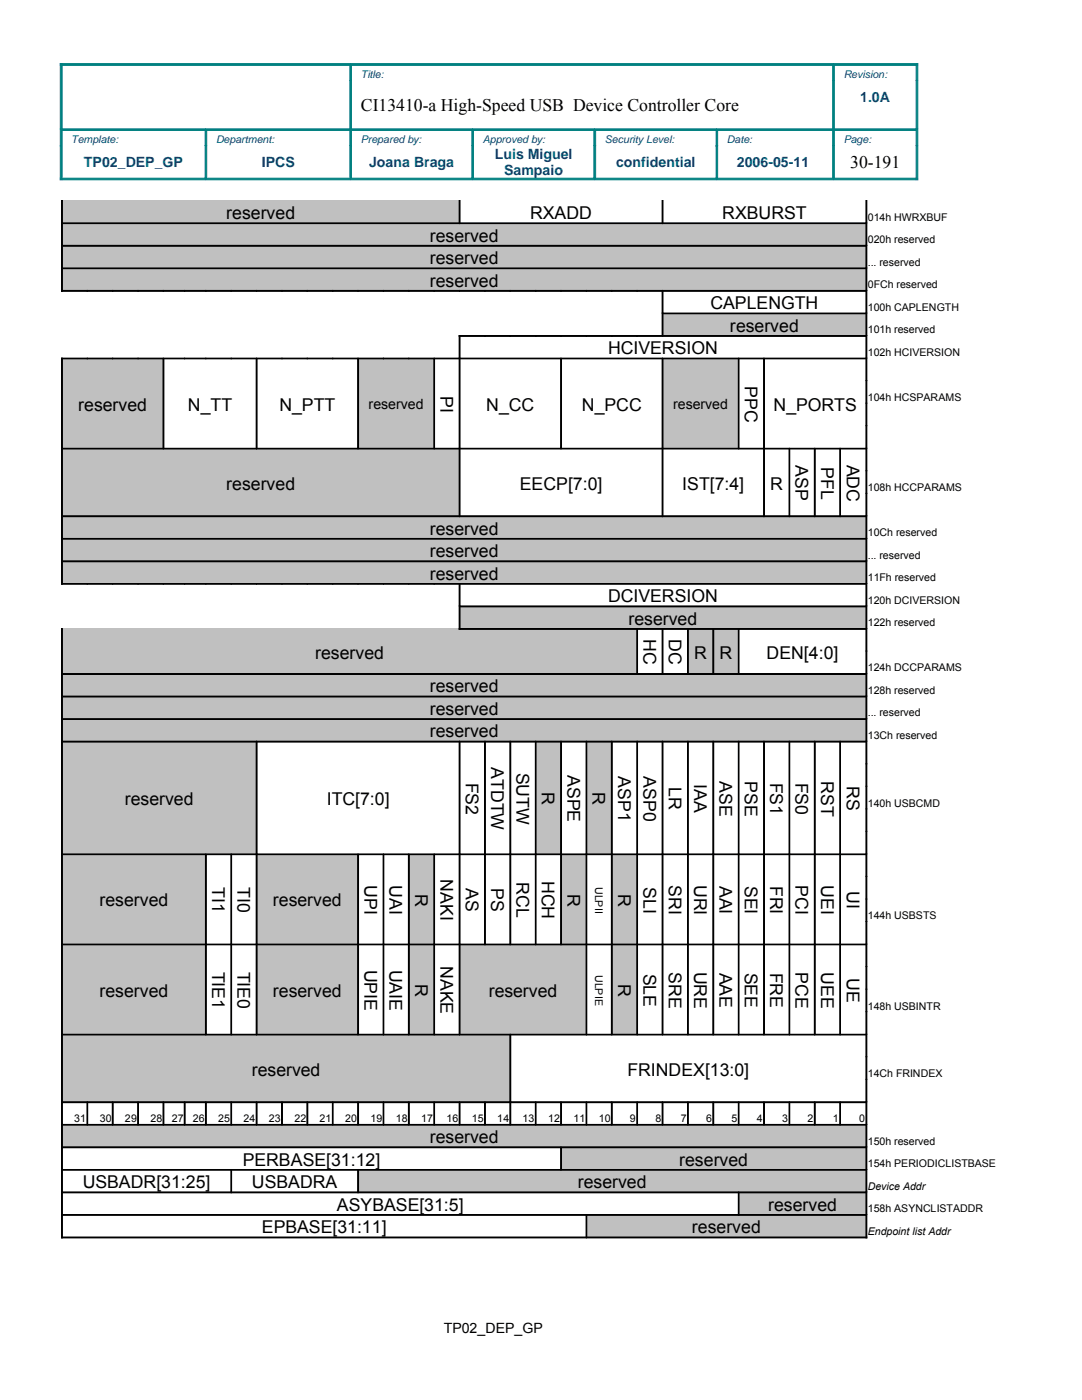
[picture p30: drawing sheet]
<svg xmlns="http://www.w3.org/2000/svg" width="216mm" height="279mm" viewBox="0 0 216 279" stroke-linecap="round" stroke-linejoin="round" font-family="sans-serif">
<defs><g id="words">
<g font-size="3.5">
<text x="72" y="22.2">CI13410-a High-Speed USB Device Controller Core</text>
<text x="169.7" y="33.5">30-191</text>
<text x="45.2" y="43.7">reserved</text>
<text x="105.8" y="43.7">RXADD</text>
<text x="144.1" y="43.7">RXBURST</text>
<text x="85.8" y="48.2">reserved</text>
<text x="85.8" y="52.7">reserved</text>
<text x="85.8" y="57.2">reserved</text>
<text x="141.7" y="61.7">CAPLENGTH</text>
<text x="121.3" y="70.7">HCIVERSION</text>
<text x="145.7" y="66.2">reserved</text>
<text x="148.6" y="77" transform="rotate(90 148.6 77)">PPC</text>
<text x="15.6" y="82">reserved</text>
<text x="37.5" y="82">N_TT</text>
<text x="55.7" y="82">N_PTT</text>
<text x="87.9" y="79" transform="rotate(90 87.9 79)">PI</text>
<text x="97" y="82">N_CC</text>
<text x="116.1" y="82">N_PCC</text>
<text x="154.3" y="82">N_PORTS</text>
<text x="158.7" y="92.9" transform="rotate(90 158.7 92.9)">ASP</text>
<text x="163.8" y="93.2" transform="rotate(90 163.8 93.2)">PFL</text>
<text x="169" y="92.7" transform="rotate(90 169 92.7)">ADC</text>
<text x="45.2" y="97.7">reserved</text>
<text x="103.7" y="97.7">EECP[7:0]</text>
<text x="136.1" y="97.7">IST[7:4]</text>
<text x="153.7" y="97.7">R</text>
<text x="85.8" y="106.7">reserved</text>
<text x="85.8" y="111.2">reserved</text>
<text x="85.8" y="115.7">reserved</text>
<text x="121.3" y="120.2">DCIVERSION</text>
<text x="125.4" y="124.7">reserved</text>
<text x="62.9" y="131.4">reserved</text>
<text x="128.4" y="127.6" transform="rotate(90 128.4 127.6)">HC</text>
<text x="133.5" y="127.6" transform="rotate(90 133.5 127.6)">DC</text>
<text x="138.5" y="131.4">R</text>
<text x="143.6" y="131.4">R</text>
<text x="153" y="131.4">DEN[4:0]</text>
<text x="85.8" y="138.2">reserved</text>
<text x="85.8" y="142.7">reserved</text>
<text x="85.8" y="147.2">reserved</text>
<text x="98" y="153.1" transform="rotate(90 98 153.1)">ATDTW</text>
<text x="103.1" y="154.2" transform="rotate(90 103.1 154.2)">SUTW</text>
<text x="113.2" y="154.7" transform="rotate(90 113.2 154.7)">ASPE</text>
<text x="123.3" y="154.9" transform="rotate(90 123.3 154.9)">ASP1</text>
<text x="128.4" y="154.9" transform="rotate(90 128.4 154.9)">ASP0</text>
<text x="143.6" y="155.9" transform="rotate(90 143.6 155.9)">ASE</text>
<text x="148.6" y="155.9" transform="rotate(90 148.6 155.9)">PSE</text>
<text x="163.8" y="155.9" transform="rotate(90 163.8 155.9)">RST</text>
<text x="24.9" y="160.7">reserved</text>
<text x="65.2" y="160.7">ITC[7:0]</text>
<text x="93" y="156.2" transform="rotate(90 93 156.2)">FS2</text>
<text x="108.1" y="158.1" transform="rotate(90 108.1 158.1)">R</text>
<text x="118.3" y="158.1" transform="rotate(90 118.3 158.1)">R</text>
<text x="133.5" y="157.1" transform="rotate(90 133.5 157.1)">LR</text>
<text x="138.5" y="156.6" transform="rotate(90 138.5 156.6)">IAA</text>
<text x="153.7" y="156.2" transform="rotate(90 153.7 156.2)">FS1</text>
<text x="158.7" y="156.2" transform="rotate(90 158.7 156.2)">FS0</text>
<text x="169" y="157" transform="rotate(90 169 157)">RS</text>
<text x="42.3" y="177.1" transform="rotate(90 42.3 177.1)">TI1</text>
<text x="47.4" y="177.1" transform="rotate(90 47.4 177.1)">TI0</text>
<text x="72.7" y="176.7" transform="rotate(90 72.7 176.7)">UPI</text>
<text x="77.8" y="176.7" transform="rotate(90 77.8 176.7)">UAI</text>
<text x="82.8" y="178.4" transform="rotate(90 82.8 178.4)">R</text>
<text x="87.9" y="175.5" transform="rotate(90 87.9 175.5)">NAKI</text>
<text x="93" y="177.3" transform="rotate(90 93 177.3)">AS</text>
<text x="98" y="177.3" transform="rotate(90 98 177.3)">PS</text>
<text x="103.1" y="176.1" transform="rotate(90 103.1 176.1)">RCL</text>
<text x="108.1" y="175.8" transform="rotate(90 108.1 175.8)">HCH</text>
<text x="113.2" y="178.4" transform="rotate(90 113.2 178.4)">R</text>
<text x="123.3" y="178.4" transform="rotate(90 123.3 178.4)">R</text>
<text x="128.4" y="177" transform="rotate(90 128.4 177)">SLI</text>
<text x="133.5" y="176.7" transform="rotate(90 133.5 176.7)">SRI</text>
<text x="138.5" y="176.6" transform="rotate(90 138.5 176.6)">URI</text>
<text x="143.6" y="176.8" transform="rotate(90 143.6 176.8)">AAI</text>
<text x="148.6" y="176.8" transform="rotate(90 148.6 176.8)">SEI</text>
<text x="153.7" y="176.8" transform="rotate(90 153.7 176.8)">FRI</text>
<text x="158.7" y="176.7" transform="rotate(90 158.7 176.7)">PCI</text>
<text x="163.8" y="176.7" transform="rotate(90 163.8 176.7)">UEI</text>
<text x="169" y="177.9" transform="rotate(90 169 177.9)">UI</text>
<text x="19.9" y="180.9">reserved</text>
<text x="54.5" y="180.9">reserved</text>
<text x="42.3" y="193.9" transform="rotate(90 42.3 193.9)">TIE1</text>
<text x="47.4" y="193.9" transform="rotate(90 47.4 193.9)">TIE0</text>
<text x="72.7" y="193.5" transform="rotate(90 72.7 193.5)">UPIE</text>
<text x="77.8" y="193.5" transform="rotate(90 77.8 193.5)">UAIE</text>
<text x="82.8" y="196.4" transform="rotate(90 82.8 196.4)">R</text>
<text x="87.9" y="192.8" transform="rotate(90 87.9 192.8)">NAKE</text>
<text x="123.3" y="196.4" transform="rotate(90 123.3 196.4)">R</text>
<text x="128.4" y="194.3" transform="rotate(90 128.4 194.3)">SLE</text>
<text x="133.5" y="194" transform="rotate(90 133.5 194)">SRE</text>
<text x="138.5" y="193.9" transform="rotate(90 138.5 193.9)">URE</text>
<text x="143.6" y="194.1" transform="rotate(90 143.6 194.1)">AAE</text>
<text x="148.6" y="194.1" transform="rotate(90 148.6 194.1)">SEE</text>
<text x="153.7" y="194.1" transform="rotate(90 153.7 194.1)">FRE</text>
<text x="158.7" y="194" transform="rotate(90 158.7 194)">PCE</text>
<text x="163.8" y="194" transform="rotate(90 163.8 194)">UEE</text>
<text x="169" y="195.2" transform="rotate(90 169 195.2)">UE</text>
<text x="19.9" y="198.9">reserved</text>
<text x="54.5" y="198.9">reserved</text>
<text x="97.5" y="198.9">reserved</text>
<text x="50.2" y="214.7">reserved</text>
<text x="125.2" y="214.7">FRINDEX[13:0]</text>
<text x="48.4" y="232.7">PERBASE[31:12]</text>
<text x="85.8" y="228.1">reserved</text>
<text x="135.5" y="232.7">reserved</text>
<text x="16.5" y="237.1">USBADR[31:25]</text>
<text x="50.3" y="237.1">USBADRA</text>
<text x="115.3" y="237.1">reserved</text>
<text x="67.2" y="241.7">ASYBASE[31:5]</text>
<text x="153.3" y="241.7">reserved</text>
<text x="52.2" y="246.1">EPBASE[31:11]</text>
<text x="138.1" y="246.1">reserved</text>
</g>
<g font-size="2.8" fill="#004186">
<text x="171.7" y="20.3">1.0A</text>
<text x="16.8" y="33.3">TP02_DEP_GP</text>
<text x="52.2" y="33.3">IPCS</text>
<text x="73.7" y="33.3">Joana Braga</text>
<text x="98.7" y="31.7">Luis Miguel</text>
<text x="100.6" y="35">Sampaio</text>
<text x="122.9" y="33.3">confidential</text>
<text x="147" y="33.3">2006-05-11</text>
</g>
<g font-size="2.8">
<text x="73.6" y="81.7">reserved</text>
<text x="134.3" y="81.7">reserved</text>
<text x="88.5" y="266.1">TP02_DEP_GP</text>
</g>
<g font-size="2.1" fill="#004186">
<text x="72" y="15.6">Title:</text>
<text x="168.3" y="15.6">Revision:</text>
<text x="14.2" y="28.6">Template:</text>
<text x="43.1" y="28.6">Department:</text>
<text x="72" y="28.6">Prepared by:</text>
<text x="96.3" y="28.6">Approved by:</text>
<text x="120.7" y="28.6">Security Level:</text>
<text x="145.1" y="28.6">Date:</text>
<text x="168.3" y="28.6">Page:</text>
</g>
<g font-size="2.1">
<text x="173.1" y="44">014h HWRXBUF</text>
<text x="173.1" y="48.5">020h reserved</text>
<text x="173.1" y="53">... reserved</text>
<text x="173.1" y="57.5">0FCh reserved</text>
<text x="173.1" y="62">100h CAPLENGTH</text>
<text x="173.1" y="66.5">101h reserved</text>
<text x="173.1" y="71">102h HCIVERSION</text>
<text x="173.1" y="80">104h HCSPARAMS</text>
<text x="173.1" y="98">108h HCCPARAMS</text>
<text x="173.1" y="107">10Ch reserved</text>
<text x="173.1" y="111.5">... reserved</text>
<text x="173.1" y="116">11Fh reserved</text>
<text x="173.1" y="120.5">120h DCIVERSION</text>
<text x="173.1" y="125">122h reserved</text>
<text x="173.1" y="134">124h DCCPARAMS</text>
<text x="173.1" y="138.5">128h reserved</text>
<text x="173.1" y="143">... reserved</text>
<text x="173.1" y="147.5">13Ch reserved</text>
<text x="173.1" y="161">140h USBCMD</text>
<text x="118.8" y="177" transform="rotate(90 118.8 177)">ULPII</text>
<text x="173.1" y="183.5">144h USBSTS</text>
<text x="118.8" y="194.6" transform="rotate(90 118.8 194.6)">ULPIE</text>
<text x="173.1" y="201.5">148h USBINTR</text>
<text x="173.1" y="214.9">14Ch FRINDEX</text>
<text x="14.8" y="223.9">31</text>
<text x="19.9" y="223.9">30</text>
<text x="24.9" y="223.9">29</text>
<text x="30" y="223.9">28</text>
<text x="34.3" y="223.9">27</text>
<text x="38.5" y="223.9">26</text>
<text x="43.5" y="223.9">25</text>
<text x="48.6" y="223.9">24</text>
<text x="53.7" y="223.9">23</text>
<text x="58.7" y="223.9">22</text>
<text x="63.8" y="223.9">21</text>
<text x="68.9" y="223.9">20</text>
<text x="73.9" y="223.9">19</text>
<text x="79" y="223.9">18</text>
<text x="84" y="223.9">17</text>
<text x="89.1" y="223.9">16</text>
<text x="94.2" y="223.9">15</text>
<text x="99.2" y="223.9">14</text>
<text x="104.3" y="223.9">13</text>
<text x="109.4" y="223.9">12</text>
<text x="114.4" y="223.9">11</text>
<text x="119.5" y="223.9">10</text>
<text x="125.7" y="223.9">9</text>
<text x="130.8" y="223.9">8</text>
<text x="135.8" y="223.9">7</text>
<text x="140.9" y="223.9">6</text>
<text x="145.9" y="223.9">5</text>
<text x="151" y="223.9">4</text>
<text x="156.1" y="223.9">3</text>
<text x="161.1" y="223.9">2</text>
<text x="166.2" y="223.9">1</text>
<text x="171.4" y="223.9">0</text>
<text x="173.1" y="228.5">150h reserved</text>
<text x="173.1" y="232.9">154h PERIODICLISTBASE</text>
<text x="173.1" y="237.5">Device Addr</text>
<text x="173.1" y="241.9">158h ASYNCLISTADDR</text>
<text x="173.1" y="246.5">Endpoint list Addr</text>
</g>
</g></defs>
<g fill="#c0c0c0">
<path d="M12.3 40h79.4v4.5h-79.4z" fill-rule="evenodd"/>
<path d="M12.3 44.4h160.6v4.6h-160.6z" fill-rule="evenodd"/>
<path d="M12.3 49h160.6v4.5h-160.6z" fill-rule="evenodd"/>
<path d="M12.3 53.4h160.6v4.6h-160.6z" fill-rule="evenodd"/>
<path d="M132.2 62.4h40.7v4.6h-40.7z" fill-rule="evenodd"/>
<path d="M12.3 71.5h20.3v18h-20.3z" fill-rule="evenodd"/>
<path d="M71.4 71.5h15.2v18h-15.2z" fill-rule="evenodd"/>
<path d="M132.2 71.5h15.2v18h-15.2z" fill-rule="evenodd"/>
<path d="M12.3 89.4h79.4v13.5h-79.4z" fill-rule="evenodd"/>
<path d="M12.3 102.9h160.6v4.6h-160.6z" fill-rule="evenodd"/>
<path d="M12.3 107.4h160.6v4.5h-160.6z" fill-rule="evenodd"/>
<path d="M12.3 111.9h160.6v4.6h-160.6z" fill-rule="evenodd"/>
<path d="M91.7 120.9h81.2v4.5h-81.2z" fill-rule="evenodd"/>
<path d="M12.3 125.4h114.8v9h-114.8z" fill-rule="evenodd"/>
<path d="M137.3 125.4h5v9h-5z" fill-rule="evenodd"/>
<path d="M142.3 125.4h5.1v9h-5.1z" fill-rule="evenodd"/>
<path d="M12.3 134.4h160.6v4.5h-160.6z" fill-rule="evenodd"/>
<path d="M12.3 138.9h160.6v4.5h-160.6z" fill-rule="evenodd"/>
<path d="M12.3 143.4h160.6v4.5h-160.6z" fill-rule="evenodd"/>
<path d="M12.3 147.9h38.9v22.5h-38.9z" fill-rule="evenodd"/>
<path d="M106.9 147.9h5.1v22.5h-5.1z" fill-rule="evenodd"/>
<path d="M117 147.9h5.1v22.5h-5.1z" fill-rule="evenodd"/>
<path d="M12.3 170.4h28.8v18h-28.8z" fill-rule="evenodd"/>
<path d="M51.2 170.4h20.2v18h-20.2z" fill-rule="evenodd"/>
<path d="M81.6 170.4h5v18h-5z" fill-rule="evenodd"/>
<path d="M111.9 170.4h5.1v18h-5.1z" fill-rule="evenodd"/>
<path d="M122.1 170.4h5v18h-5z" fill-rule="evenodd"/>
<path d="M12.3 188.4h28.8v18h-28.8z" fill-rule="evenodd"/>
</g>
<g fill="#fff">
<path d="M41.1 188.4h5v18h-5z" fill-rule="evenodd"/>
<path d="M46.1 188.4h5.1v18h-5.1z" fill-rule="evenodd"/>
</g>
<g fill="#c0c0c0">
<path d="M51.2 188.4h20.2v18h-20.2z" fill-rule="evenodd"/>
<path d="M81.6 188.4h5v18h-5z" fill-rule="evenodd"/>
<path d="M91.7 188.4h25.3v18h-25.3z" fill-rule="evenodd"/>
<path d="M122.1 188.4h5v18h-5z" fill-rule="evenodd"/>
<path d="M12.3 206.4h89.5v13.5h-89.5z" fill-rule="evenodd"/>
<path d="M12.3 224.4h160.6v4.5h-160.6z" fill-rule="evenodd"/>
<path d="M111.9 228.9h61v4.5h-61z" fill-rule="evenodd"/>
<path d="M71.4 233.4h101.5v4.5h-101.5z" fill-rule="evenodd"/>
<path d="M147.4 237.9h25.5v4.5h-25.5z" fill-rule="evenodd"/>
<path d="M117 242.4h55.9v4.5h-55.9z" fill-rule="evenodd"/>
</g>
<g fill="#008080" stroke="#008080" stroke-width=".2">
<path d="M166.3 12.7h16.8v.4h-16.8z" fill-rule="evenodd"/>
<path d="M12 12.7h58v.4h-58z" fill-rule="evenodd"/>
<path d="M70 12.7h96.3v.4h-96.3z" fill-rule="evenodd"/>
<path d="M166.3 25.7h16.5v.3h-16.5z" fill-rule="evenodd"/>
<path d="M41.1 25.7h28.9v.3h-28.9z" fill-rule="evenodd"/>
<path d="M143 25.7h23.3v.3h-23.3z" fill-rule="evenodd"/>
<path d="M12.4 25.7h28.7v.3h-28.7z" fill-rule="evenodd"/>
<path d="M70 25.7h24.3v.3h-24.3z" fill-rule="evenodd"/>
<path d="M94.3 25.7h24.4v.3h-24.4z" fill-rule="evenodd"/>
<path d="M118.7 25.7h24.3v.3h-24.3z" fill-rule="evenodd"/>
<path d="M166.3 35.6h16.8v.3h-16.8z" fill-rule="evenodd"/>
<path d="M12 35.6h29.1v.3h-29.1z" fill-rule="evenodd"/>
<path d="M41.1 35.6h28.9v.3h-28.9z" fill-rule="evenodd"/>
<path d="M70 35.6h24.3v.3h-24.3z" fill-rule="evenodd"/>
<path d="M94.3 35.6h24.4v.3h-24.4z" fill-rule="evenodd"/>
<path d="M118.7 35.6h24.3v.3h-24.3z" fill-rule="evenodd"/>
<path d="M143 35.6h23.3v.3h-23.3z" fill-rule="evenodd"/>
<path d="M12 29.1h.4v6.8h-.4z" fill-rule="evenodd"/>
<path d="M12 12.7h.4v13h-.4z" fill-rule="evenodd"/>
<path d="M12 25.7h.4v3.4h-.4z" fill-rule="evenodd"/>
<path d="M40.9 26.1h.3v3h-.3z" fill-rule="evenodd"/>
<path d="M40.9 29.1h.3v6.4h-.3z" fill-rule="evenodd"/>
<path d="M69.8 16.1h.3v9.6h-.3z" fill-rule="evenodd"/>
<path d="M69.8 13.1h.3v3h-.3z" fill-rule="evenodd"/>
<path d="M69.8 25.7h.3v3.4h-.3z" fill-rule="evenodd"/>
<path d="M69.8 29.1h.3v6.4h-.3z" fill-rule="evenodd"/>
<path d="M94.2 26.1h.3v3h-.3z" fill-rule="evenodd"/>
<path d="M94.2 29.1h.3v6.4h-.3z" fill-rule="evenodd"/>
<path d="M118.5 26.1h.4v3h-.4z" fill-rule="evenodd"/>
<path d="M118.5 29.1h.4v6.4h-.4z" fill-rule="evenodd"/>
<path d="M142.9 26.1h.3v3h-.3z" fill-rule="evenodd"/>
<path d="M142.9 29.1h.3v6.4h-.3z" fill-rule="evenodd"/>
<path d="M166.2 13.1h.3v3h-.3z" fill-rule="evenodd"/>
<path d="M166.2 16.1h.3v9.6h-.3z" fill-rule="evenodd"/>
<path d="M166.2 25.7h.3v3.4h-.3z" fill-rule="evenodd"/>
<path d="M166.2 29.1h.3v6.4h-.3z" fill-rule="evenodd"/>
<path d="M182.8 29.1h.3v6.8h-.3z" fill-rule="evenodd"/>
<path d="M182.8 16.1h.3v9.6h-.3z" fill-rule="evenodd"/>
<path d="M182.8 12.7h.3v3.4h-.3z" fill-rule="evenodd"/>
<path d="M182.8 25.7h.3v3.4h-.3z" fill-rule="evenodd"/>
</g>
<g fill="#000" stroke="#000" stroke-width=".2">
<path d="M12.3 40h.2v4.5h-.2z" fill-rule="evenodd"/>
<path d="M91.6 40h.2v4.4h-.2z" fill-rule="evenodd"/>
<path d="M132.1 40h.2v4.4h-.2z" fill-rule="evenodd"/>
<path d="M172.8 40h.2v4.5h-.2z" fill-rule="evenodd"/>
<path d="M12.3 58h5.1v.1h-5.1z" fill-rule="evenodd"/>
<path d="M12.3 44.5h.2v4.5h-.2z" fill-rule="evenodd"/>
<path d="M12.3 49h.2v4.5h-.2z" fill-rule="evenodd"/>
<path d="M12.3 53.5h.2v4.6h-.2z" fill-rule="evenodd"/>
<path d="M12.5 44.5h79.2v.1h-79.2z" fill-rule="evenodd"/>
<path d="M12.5 49h160.3v.1h-160.3z" fill-rule="evenodd"/>
<path d="M12.5 53.5h160.3v.1h-160.3z" fill-rule="evenodd"/>
<path d="M17.4 58h5.1v.1h-5.1z" fill-rule="evenodd"/>
<path d="M22.5 58h5.1v.1h-5.1z" fill-rule="evenodd"/>
<path d="M27.6 58h5v.1h-5z" fill-rule="evenodd"/>
<path d="M32.6 58h4.2v.1h-4.2z" fill-rule="evenodd"/>
<path d="M36.8 58h4.3v.1h-4.3z" fill-rule="evenodd"/>
<path d="M41.1 58h5v.1h-5z" fill-rule="evenodd"/>
<path d="M46.1 58h5.1v.1h-5.1z" fill-rule="evenodd"/>
<path d="M51.2 58h5.1v.1h-5.1z" fill-rule="evenodd"/>
<path d="M56.3 58h5v.1h-5z" fill-rule="evenodd"/>
<path d="M61.3 58h5.1v.1h-5.1z" fill-rule="evenodd"/>
<path d="M66.4 58h5v.1h-5z" fill-rule="evenodd"/>
<path d="M71.4 58h5.1v.1h-5.1z" fill-rule="evenodd"/>
<path d="M76.5 58h5.1v.1h-5.1z" fill-rule="evenodd"/>
<path d="M81.6 58h5v.1h-5z" fill-rule="evenodd"/>
<path d="M86.6 58h5.1v.1h-5.1z" fill-rule="evenodd"/>
<path d="M91.7 44.5h40.5v.1h-40.5z" fill-rule="evenodd"/>
<path d="M91.7 58h5.1v.1h-5.1z" fill-rule="evenodd"/>
<path d="M96.8 58h5v.1h-5z" fill-rule="evenodd"/>
<path d="M101.8 58h5.1v.1h-5.1z" fill-rule="evenodd"/>
<path d="M106.9 58h5v.1h-5z" fill-rule="evenodd"/>
<path d="M111.9 58h5.1v.1h-5.1z" fill-rule="evenodd"/>
<path d="M117 58h5.1v.1h-5.1z" fill-rule="evenodd"/>
<path d="M122.1 58h5v.1h-5z" fill-rule="evenodd"/>
<path d="M127.1 58h5.1v.1h-5.1z" fill-rule="evenodd"/>
<path d="M132.1 58.1h.2v4.4h-.2z" fill-rule="evenodd"/>
<path d="M132.2 44.5h40.6v.1h-40.6z" fill-rule="evenodd"/>
<path d="M132.2 58h40.6v.1h-40.6z" fill-rule="evenodd"/>
<path d="M172.8 44.5h.2v4.5h-.2z" fill-rule="evenodd"/>
<path d="M172.8 49h.2v4.5h-.2z" fill-rule="evenodd"/>
<path d="M172.8 53.5h.2v4.5h-.2z" fill-rule="evenodd"/>
<path d="M172.8 58h.2v4.5h-.2z" fill-rule="evenodd"/>
<path d="M12.3 71.5h5.1v.1h-5.1z" fill-rule="evenodd"/>
<path d="M12.3 71.5h.2v18h-.2z" fill-rule="evenodd"/>
<path d="M17.4 71.5h5.1v.1h-5.1z" fill-rule="evenodd"/>
<path d="M22.5 71.5h5.1v.1h-5.1z" fill-rule="evenodd"/>
<path d="M27.6 71.5h5v.1h-5z" fill-rule="evenodd"/>
<path d="M32.5 71.6h.2v17.8h-.2z" fill-rule="evenodd"/>
<path d="M32.6 71.5h4.2v.1h-4.2z" fill-rule="evenodd"/>
<path d="M36.8 71.5h4.3v.1h-4.3z" fill-rule="evenodd"/>
<path d="M41.1 71.5h5v.1h-5z" fill-rule="evenodd"/>
<path d="M46.1 71.5h5.1v.1h-5.1z" fill-rule="evenodd"/>
<path d="M51.1 71.6h.2v17.8h-.2z" fill-rule="evenodd"/>
<path d="M51.2 71.5h5.1v.1h-5.1z" fill-rule="evenodd"/>
<path d="M56.3 71.5h5v.1h-5z" fill-rule="evenodd"/>
<path d="M61.3 71.5h5.1v.1h-5.1z" fill-rule="evenodd"/>
<path d="M66.4 71.5h5v.1h-5z" fill-rule="evenodd"/>
<path d="M71.4 71.6h.1v17.8h-.1z" fill-rule="evenodd"/>
<path d="M71.4 71.5h5.1v.1h-5.1z" fill-rule="evenodd"/>
<path d="M76.5 71.5h5.1v.1h-5.1z" fill-rule="evenodd"/>
<path d="M81.6 71.5h5v.1h-5z" fill-rule="evenodd"/>
<path d="M86.6 71.6h.1v17.8h-.1z" fill-rule="evenodd"/>
<path d="M86.6 71.5h5.1v.1h-5.1z" fill-rule="evenodd"/>
<path d="M91.6 67h5.2v.1h-5.2z" fill-rule="evenodd"/>
<path d="M91.6 67h.2v4.5h-.2z" fill-rule="evenodd"/>
<path d="M91.6 71.5h.2v18h-.2z" fill-rule="evenodd"/>
<path d="M91.7 71.5h20.2v.1h-20.2z" fill-rule="evenodd"/>
<path d="M96.8 67h5v.1h-5z" fill-rule="evenodd"/>
<path d="M101.8 67h5.1v.1h-5.1z" fill-rule="evenodd"/>
<path d="M106.9 67h5v.1h-5z" fill-rule="evenodd"/>
<path d="M111.9 71.6h.1v17.8h-.1z" fill-rule="evenodd"/>
<path d="M111.9 67h5.1v.1h-5.1z" fill-rule="evenodd"/>
<path d="M111.9 71.5h20.3v.1h-20.3z" fill-rule="evenodd"/>
<path d="M117 67h5.1v.1h-5.1z" fill-rule="evenodd"/>
<path d="M122.1 67h5v.1h-5z" fill-rule="evenodd"/>
<path d="M127.1 67h5.1v.1h-5.1z" fill-rule="evenodd"/>
<path d="M132.1 62.5h.2v4.5h-.2z" fill-rule="evenodd"/>
<path d="M132.1 71.6h.2v17.9h-.2z" fill-rule="evenodd"/>
<path d="M132.2 67h40.6v.1h-40.6z" fill-rule="evenodd"/>
<path d="M132.2 71.5h15.2v.1h-15.2z" fill-rule="evenodd"/>
<path d="M132.3 62.5h40.5v.1h-40.5z" fill-rule="evenodd"/>
<path d="M147.3 71.6h.2v17.8h-.2z" fill-rule="evenodd"/>
<path d="M147.4 71.5h5v.1h-5z" fill-rule="evenodd"/>
<path d="M152.4 71.6h.1v17.9h-.1z" fill-rule="evenodd"/>
<path d="M152.4 71.5h20.4v.1h-20.4z" fill-rule="evenodd"/>
<path d="M172.8 62.5h.2v4.5h-.2z" fill-rule="evenodd"/>
<path d="M172.8 67h.2v4.5h-.2z" fill-rule="evenodd"/>
<path d="M172.8 71.5h.2v4.5h-.2z" fill-rule="evenodd"/>
<path d="M172.8 76h.2v4.5h-.2z" fill-rule="evenodd"/>
<path d="M12.3 89.5h.2v13.4h-.2z" fill-rule="evenodd"/>
<path d="M12.5 89.5h20.1v.1h-20.1z" fill-rule="evenodd"/>
<path d="M32.6 89.5h18.6v.1h-18.6z" fill-rule="evenodd"/>
<path d="M51.2 89.5h20.2v.1h-20.2z" fill-rule="evenodd"/>
<path d="M71.4 89.5h15.2v.1h-15.2z" fill-rule="evenodd"/>
<path d="M86.6 89.5h5.1v.1h-5.1z" fill-rule="evenodd"/>
<path d="M91.6 89.5h.2v13.4h-.2z" fill-rule="evenodd"/>
<path d="M91.7 89.5h20.2v.1h-20.2z" fill-rule="evenodd"/>
<path d="M111.9 89.5h20.3v.1h-20.3z" fill-rule="evenodd"/>
<path d="M132.1 89.5h.2v13.4h-.2z" fill-rule="evenodd"/>
<path d="M132.2 89.5h15.2v.1h-15.2z" fill-rule="evenodd"/>
<path d="M147.4 89.5h5v.1h-5z" fill-rule="evenodd"/>
<path d="M152.4 89.5h.1v13.4h-.1z" fill-rule="evenodd"/>
<path d="M152.4 89.5h5.1v.1h-5.1z" fill-rule="evenodd"/>
<path d="M157.4 89.6h.2v13.3h-.2z" fill-rule="evenodd"/>
<path d="M157.5 89.5h5.1v.1h-5.1z" fill-rule="evenodd"/>
<path d="M162.5 89.6h.2v13.3h-.2z" fill-rule="evenodd"/>
<path d="M162.6 89.5h5v.1h-5z" fill-rule="evenodd"/>
<path d="M167.6 89.6h.1v13.3h-.1z" fill-rule="evenodd"/>
<path d="M167.6 89.5h5.2v.1h-5.2z" fill-rule="evenodd"/>
<path d="M172.8 84.9h.2v4.6h-.2z" fill-rule="evenodd"/>
<path d="M172.8 80.5h.2v4.4h-.2z" fill-rule="evenodd"/>
<path d="M172.8 98.5h.2v4.4h-.2z" fill-rule="evenodd"/>
<path d="M172.8 89.5h.2v4.4h-.2z" fill-rule="evenodd"/>
<path d="M172.8 93.9h.2v4.6h-.2z" fill-rule="evenodd"/>
<path d="M12.3 116.5h5.1v.1h-5.1z" fill-rule="evenodd"/>
<path d="M12.3 102.9h.2v4.6h-.2z" fill-rule="evenodd"/>
<path d="M12.3 107.5h.2v4.4h-.2z" fill-rule="evenodd"/>
<path d="M12.3 111.9h.2v4.7h-.2z" fill-rule="evenodd"/>
<path d="M12.5 102.9h79.2v.2h-79.2z" fill-rule="evenodd"/>
<path d="M12.5 107.5h160.3v.1h-160.3z" fill-rule="evenodd"/>
<path d="M12.5 111.9h160.3v.2h-160.3z" fill-rule="evenodd"/>
<path d="M17.4 116.5h5.1v.1h-5.1z" fill-rule="evenodd"/>
<path d="M22.5 116.5h5.1v.1h-5.1z" fill-rule="evenodd"/>
<path d="M27.6 116.5h5v.1h-5z" fill-rule="evenodd"/>
<path d="M32.6 116.5h4.2v.1h-4.2z" fill-rule="evenodd"/>
<path d="M36.8 116.5h4.3v.1h-4.3z" fill-rule="evenodd"/>
<path d="M41.1 116.5h5v.1h-5z" fill-rule="evenodd"/>
<path d="M46.1 116.5h5.1v.1h-5.1z" fill-rule="evenodd"/>
<path d="M51.2 116.5h5.1v.1h-5.1z" fill-rule="evenodd"/>
<path d="M56.3 116.5h5v.1h-5z" fill-rule="evenodd"/>
<path d="M61.3 116.5h5.1v.1h-5.1z" fill-rule="evenodd"/>
<path d="M66.4 116.5h5v.1h-5z" fill-rule="evenodd"/>
<path d="M71.4 116.5h5.1v.1h-5.1z" fill-rule="evenodd"/>
<path d="M76.5 116.5h5.1v.1h-5.1z" fill-rule="evenodd"/>
<path d="M81.6 116.5h5v.1h-5z" fill-rule="evenodd"/>
<path d="M86.6 116.5h5.1v.1h-5.1z" fill-rule="evenodd"/>
<path d="M91.6 116.6h.2v4.3h-.2z" fill-rule="evenodd"/>
<path d="M91.7 102.9h40.5v.2h-40.5z" fill-rule="evenodd"/>
<path d="M91.7 116.5h81.1v.1h-81.1z" fill-rule="evenodd"/>
<path d="M132.2 102.9h20.2v.2h-20.2z" fill-rule="evenodd"/>
<path d="M152.4 102.9h5.1v.2h-5.1z" fill-rule="evenodd"/>
<path d="M157.5 102.9h5.1v.2h-5.1z" fill-rule="evenodd"/>
<path d="M162.6 102.9h5v.2h-5z" fill-rule="evenodd"/>
<path d="M167.6 102.9h5.2v.2h-5.2z" fill-rule="evenodd"/>
<path d="M172.8 102.9h.2v4.6h-.2z" fill-rule="evenodd"/>
<path d="M172.8 107.5h.2v4.4h-.2z" fill-rule="evenodd"/>
<path d="M172.8 111.9h.2v4.6h-.2z" fill-rule="evenodd"/>
<path d="M172.8 116.5h.2v4.4h-.2z" fill-rule="evenodd"/>
<path d="M12.3 125.4h.2v9h-.2z" fill-rule="evenodd"/>
<path d="M12.3 134.4h.2v4.5h-.2z" fill-rule="evenodd"/>
<path d="M12.3 138.9h.2v4.5h-.2z" fill-rule="evenodd"/>
<path d="M12.5 134.4h114.6v.2h-114.6z" fill-rule="evenodd"/>
<path d="M12.5 138.9h160.3v.2h-160.3z" fill-rule="evenodd"/>
<path d="M91.6 125.4h35.5v.2h-35.5z" fill-rule="evenodd"/>
<path d="M91.6 120.9h.2v4.7h-.2z" fill-rule="evenodd"/>
<path d="M91.8 120.9h81v.2h-81z" fill-rule="evenodd"/>
<path d="M127.1 125.6h.1v8.8h-.1z" fill-rule="evenodd"/>
<path d="M127.1 125.4h5.1v.2h-5.1z" fill-rule="evenodd"/>
<path d="M127.1 134.4h5.1v.2h-5.1z" fill-rule="evenodd"/>
<path d="M132.1 125.6h.2v8.8h-.2z" fill-rule="evenodd"/>
<path d="M132.2 125.4h5.1v.2h-5.1z" fill-rule="evenodd"/>
<path d="M132.2 134.4h5.1v.2h-5.1z" fill-rule="evenodd"/>
<path d="M137.2 125.6h.1v8.8h-.1z" fill-rule="evenodd"/>
<path d="M137.3 125.4h5v.2h-5z" fill-rule="evenodd"/>
<path d="M137.3 134.4h5v.2h-5z" fill-rule="evenodd"/>
<path d="M142.2 125.6h.2v8.8h-.2z" fill-rule="evenodd"/>
<path d="M142.3 125.4h5.1v.2h-5.1z" fill-rule="evenodd"/>
<path d="M142.3 134.4h5.1v.2h-5.1z" fill-rule="evenodd"/>
<path d="M147.3 125.6h.2v8.8h-.2z" fill-rule="evenodd"/>
<path d="M147.4 125.4h25.4v.2h-25.4z" fill-rule="evenodd"/>
<path d="M147.4 134.4h25.4v.2h-25.4z" fill-rule="evenodd"/>
<path d="M172.8 120.9h.2v4.5h-.2z" fill-rule="evenodd"/>
<path d="M172.8 129.9h.2v4.5h-.2z" fill-rule="evenodd"/>
<path d="M172.8 125.4h.2v4.5h-.2z" fill-rule="evenodd"/>
<path d="M172.8 134.4h.2v4.5h-.2z" fill-rule="evenodd"/>
<path d="M172.8 138.9h.2v4.5h-.2z" fill-rule="evenodd"/>
<path d="M12.3 143.4h.2v4.5h-.2z" fill-rule="evenodd"/>
<path d="M12.3 147.9h.2v22.5h-.2z" fill-rule="evenodd"/>
<path d="M12.5 143.4h160.3v.2h-160.3z" fill-rule="evenodd"/>
<path d="M12.5 147.9h38.7v.2h-38.7z" fill-rule="evenodd"/>
<path d="M51.1 148.1h.2v22.3h-.2z" fill-rule="evenodd"/>
<path d="M51.2 147.9h40.5v.2h-40.5z" fill-rule="evenodd"/>
<path d="M91.6 148.1h.2v22.3h-.2z" fill-rule="evenodd"/>
<path d="M91.7 147.9h5.1v.2h-5.1z" fill-rule="evenodd"/>
<path d="M96.7 148.1h.1v22.3h-.1z" fill-rule="evenodd"/>
<path d="M96.8 147.9h5v.2h-5z" fill-rule="evenodd"/>
<path d="M101.7 148.1h.2v22.3h-.2z" fill-rule="evenodd"/>
<path d="M101.8 147.9h5.1v.2h-5.1z" fill-rule="evenodd"/>
<path d="M106.8 148.1h.2v22.3h-.2z" fill-rule="evenodd"/>
<path d="M106.9 147.9h5v.2h-5z" fill-rule="evenodd"/>
<path d="M111.9 148.1h.1v22.3h-.1z" fill-rule="evenodd"/>
<path d="M111.9 147.9h5.1v.2h-5.1z" fill-rule="evenodd"/>
<path d="M116.9 148.1h.2v22.3h-.2z" fill-rule="evenodd"/>
<path d="M117 147.9h5.1v.2h-5.1z" fill-rule="evenodd"/>
<path d="M122 148.1h.2v22.3h-.2z" fill-rule="evenodd"/>
<path d="M122.1 147.9h5v.2h-5z" fill-rule="evenodd"/>
<path d="M127.1 148.1h.1v22.3h-.1z" fill-rule="evenodd"/>
<path d="M127.1 147.9h5.1v.2h-5.1z" fill-rule="evenodd"/>
<path d="M132.1 148.1h.2v22.3h-.2z" fill-rule="evenodd"/>
<path d="M132.2 147.9h5.1v.2h-5.1z" fill-rule="evenodd"/>
<path d="M137.2 148.1h.1v22.3h-.1z" fill-rule="evenodd"/>
<path d="M137.3 147.9h5v.2h-5z" fill-rule="evenodd"/>
<path d="M142.2 148.1h.2v22.3h-.2z" fill-rule="evenodd"/>
<path d="M142.3 147.9h5.1v.2h-5.1z" fill-rule="evenodd"/>
<path d="M147.3 148.1h.2v22.3h-.2z" fill-rule="evenodd"/>
<path d="M147.4 147.9h5v.2h-5z" fill-rule="evenodd"/>
<path d="M152.4 148.1h.1v22.3h-.1z" fill-rule="evenodd"/>
<path d="M152.4 147.9h5.1v.2h-5.1z" fill-rule="evenodd"/>
<path d="M157.4 148.1h.2v22.3h-.2z" fill-rule="evenodd"/>
<path d="M157.5 147.9h5.1v.2h-5.1z" fill-rule="evenodd"/>
<path d="M162.5 148.1h.2v22.3h-.2z" fill-rule="evenodd"/>
<path d="M162.6 147.9h5v.2h-5z" fill-rule="evenodd"/>
<path d="M167.6 148.1h.1v22.3h-.1z" fill-rule="evenodd"/>
<path d="M167.6 147.9h5.2v.2h-5.2z" fill-rule="evenodd"/>
<path d="M172.8 143.4h.2v4.5h-.2z" fill-rule="evenodd"/>
<path d="M172.8 147.9h.2v4.5h-.2z" fill-rule="evenodd"/>
<path d="M172.8 152.4h.2v4.5h-.2z" fill-rule="evenodd"/>
<path d="M172.8 156.9h.2v4.5h-.2z" fill-rule="evenodd"/>
<path d="M12.3 170.4h.2v18h-.2z" fill-rule="evenodd"/>
<path d="M12.5 170.4h28.6v.2h-28.6z" fill-rule="evenodd"/>
<path d="M41 170.6h.2v17.8h-.2z" fill-rule="evenodd"/>
<path d="M41.1 170.4h5v.2h-5z" fill-rule="evenodd"/>
<path d="M46.1 170.6h.1v17.8h-.1z" fill-rule="evenodd"/>
<path d="M46.1 170.4h5.1v.2h-5.1z" fill-rule="evenodd"/>
<path d="M51.1 170.4h.2v18h-.2z" fill-rule="evenodd"/>
<path d="M51.2 170.4h20.2v.2h-20.2z" fill-rule="evenodd"/>
<path d="M71.4 170.6h.1v17.8h-.1z" fill-rule="evenodd"/>
<path d="M71.4 170.4h5.1v.2h-5.1z" fill-rule="evenodd"/>
<path d="M76.4 170.6h.2v17.8h-.2z" fill-rule="evenodd"/>
<path d="M76.5 170.4h5.1v.2h-5.1z" fill-rule="evenodd"/>
<path d="M81.5 170.6h.2v17.8h-.2z" fill-rule="evenodd"/>
<path d="M81.6 170.4h5v.2h-5z" fill-rule="evenodd"/>
<path d="M86.6 170.6h.1v17.8h-.1z" fill-rule="evenodd"/>
<path d="M86.6 170.4h5.1v.2h-5.1z" fill-rule="evenodd"/>
<path d="M91.6 170.4h.2v18h-.2z" fill-rule="evenodd"/>
<path d="M91.7 170.4h5.1v.2h-5.1z" fill-rule="evenodd"/>
<path d="M96.7 170.4h.1v18h-.1z" fill-rule="evenodd"/>
<path d="M96.8 170.4h5v.2h-5z" fill-rule="evenodd"/>
<path d="M101.7 170.4h.2v18h-.2z" fill-rule="evenodd"/>
<path d="M101.8 170.4h5.1v.2h-5.1z" fill-rule="evenodd"/>
<path d="M106.8 170.4h.2v18h-.2z" fill-rule="evenodd"/>
<path d="M106.9 170.4h5v.2h-5z" fill-rule="evenodd"/>
<path d="M111.9 170.4h.1v18h-.1z" fill-rule="evenodd"/>
<path d="M111.9 170.4h5.1v.2h-5.1z" fill-rule="evenodd"/>
<path d="M116.9 170.4h.2v18h-.2z" fill-rule="evenodd"/>
<path d="M117 170.4h5.1v.2h-5.1z" fill-rule="evenodd"/>
<path d="M122 170.4h.2v18h-.2z" fill-rule="evenodd"/>
<path d="M122.1 170.4h5v.2h-5z" fill-rule="evenodd"/>
<path d="M127.1 170.4h.1v18h-.1z" fill-rule="evenodd"/>
<path d="M127.1 170.4h5.1v.2h-5.1z" fill-rule="evenodd"/>
<path d="M132.1 170.4h.2v18h-.2z" fill-rule="evenodd"/>
<path d="M132.2 170.4h5.1v.2h-5.1z" fill-rule="evenodd"/>
<path d="M137.2 170.4h.1v18h-.1z" fill-rule="evenodd"/>
<path d="M137.3 170.4h5v.2h-5z" fill-rule="evenodd"/>
<path d="M142.2 170.4h.2v18h-.2z" fill-rule="evenodd"/>
<path d="M142.3 170.4h5.1v.2h-5.1z" fill-rule="evenodd"/>
<path d="M147.3 170.4h.2v18h-.2z" fill-rule="evenodd"/>
<path d="M147.4 170.4h5v.2h-5z" fill-rule="evenodd"/>
<path d="M152.4 170.4h.1v18h-.1z" fill-rule="evenodd"/>
<path d="M152.4 170.4h5.1v.2h-5.1z" fill-rule="evenodd"/>
<path d="M157.4 170.4h.2v18h-.2z" fill-rule="evenodd"/>
<path d="M157.5 170.4h5.1v.2h-5.1z" fill-rule="evenodd"/>
<path d="M162.5 170.4h.2v18h-.2z" fill-rule="evenodd"/>
<path d="M162.6 170.4h5v.2h-5z" fill-rule="evenodd"/>
<path d="M167.6 170.4h.1v18h-.1z" fill-rule="evenodd"/>
<path d="M167.6 170.4h5.2v.2h-5.2z" fill-rule="evenodd"/>
<path d="M172.8 165.9h.2v4.5h-.2z" fill-rule="evenodd"/>
<path d="M172.8 161.4h.2v4.5h-.2z" fill-rule="evenodd"/>
<path d="M172.8 170.4h.2v4.5h-.2z" fill-rule="evenodd"/>
<path d="M172.8 174.9h.2v4.5h-.2z" fill-rule="evenodd"/>
<path d="M172.8 179.4h.2v4.5h-.2z" fill-rule="evenodd"/>
<path d="M12.3 188.4h.2v18h-.2z" fill-rule="evenodd"/>
<path d="M12.5 188.4h28.6v.2h-28.6z" fill-rule="evenodd"/>
<path d="M41 188.4h.2v18h-.2z" fill-rule="evenodd"/>
<path d="M41.1 188.4h5v.2h-5z" fill-rule="evenodd"/>
<path d="M46.1 188.4h.1v18h-.1z" fill-rule="evenodd"/>
<path d="M46.1 188.4h5.1v.2h-5.1z" fill-rule="evenodd"/>
<path d="M51.1 188.4h.2v18h-.2z" fill-rule="evenodd"/>
<path d="M51.2 188.4h20.2v.2h-20.2z" fill-rule="evenodd"/>
<path d="M71.4 188.4h.1v18h-.1z" fill-rule="evenodd"/>
<path d="M71.4 188.4h5.1v.2h-5.1z" fill-rule="evenodd"/>
<path d="M76.4 188.4h.2v18h-.2z" fill-rule="evenodd"/>
<path d="M76.5 188.4h5.1v.2h-5.1z" fill-rule="evenodd"/>
<path d="M81.5 188.4h.2v18h-.2z" fill-rule="evenodd"/>
<path d="M81.6 188.4h5v.2h-5z" fill-rule="evenodd"/>
<path d="M86.6 188.4h.1v18h-.1z" fill-rule="evenodd"/>
<path d="M86.6 188.4h5.1v.2h-5.1z" fill-rule="evenodd"/>
<path d="M91.6 188.4h.2v18h-.2z" fill-rule="evenodd"/>
<path d="M91.7 188.4h5.1v.2h-5.1z" fill-rule="evenodd"/>
<path d="M96.8 188.4h5v.2h-5z" fill-rule="evenodd"/>
<path d="M101.8 188.4h5.1v.2h-5.1z" fill-rule="evenodd"/>
<path d="M106.9 188.4h5v.2h-5z" fill-rule="evenodd"/>
<path d="M111.9 188.4h5.1v.2h-5.1z" fill-rule="evenodd"/>
<path d="M116.9 188.4h.2v18h-.2z" fill-rule="evenodd"/>
<path d="M117 188.4h5.1v.2h-5.1z" fill-rule="evenodd"/>
<path d="M122 188.4h.2v18h-.2z" fill-rule="evenodd"/>
<path d="M122.1 188.4h5v.2h-5z" fill-rule="evenodd"/>
<path d="M127.1 188.4h.1v18h-.1z" fill-rule="evenodd"/>
<path d="M127.1 188.4h5.1v.2h-5.1z" fill-rule="evenodd"/>
<path d="M132.1 188.4h.2v18h-.2z" fill-rule="evenodd"/>
<path d="M132.2 188.4h5.1v.2h-5.1z" fill-rule="evenodd"/>
<path d="M137.2 188.4h.1v18h-.1z" fill-rule="evenodd"/>
<path d="M137.3 188.4h5v.2h-5z" fill-rule="evenodd"/>
<path d="M142.2 188.4h.2v18h-.2z" fill-rule="evenodd"/>
<path d="M142.3 188.4h5.1v.2h-5.1z" fill-rule="evenodd"/>
<path d="M147.3 188.4h.2v18h-.2z" fill-rule="evenodd"/>
<path d="M147.4 188.4h5v.2h-5z" fill-rule="evenodd"/>
<path d="M152.4 188.4h.1v18h-.1z" fill-rule="evenodd"/>
<path d="M152.4 188.4h5.1v.2h-5.1z" fill-rule="evenodd"/>
<path d="M157.4 188.4h.2v18h-.2z" fill-rule="evenodd"/>
<path d="M157.5 188.4h5.1v.2h-5.1z" fill-rule="evenodd"/>
<path d="M162.5 188.4h.2v18h-.2z" fill-rule="evenodd"/>
<path d="M162.6 188.4h5v.2h-5z" fill-rule="evenodd"/>
<path d="M167.6 188.4h.1v18h-.1z" fill-rule="evenodd"/>
<path d="M167.6 188.4h5.2v.2h-5.2z" fill-rule="evenodd"/>
<path d="M172.8 183.9h.2v4.5h-.2z" fill-rule="evenodd"/>
<path d="M172.8 188.4h.2v4.5h-.2z" fill-rule="evenodd"/>
<path d="M172.8 192.9h.2v4.5h-.2z" fill-rule="evenodd"/>
<path d="M172.8 197.4h.2v4.5h-.2z" fill-rule="evenodd"/>
<path d="M12.3 206.4h.2v13.5h-.2z" fill-rule="evenodd"/>
<path d="M12.3 219.9h.2v4.5h-.2z" fill-rule="evenodd"/>
<path d="M12.5 206.4h28.6v.2h-28.6z" fill-rule="evenodd"/>
<path d="M12.5 219.9h4.9v.2h-4.9z" fill-rule="evenodd"/>
<path d="M17.4 219.9h5.1v.2h-5.1z" fill-rule="evenodd"/>
<path d="M22.5 219.9h5.1v.2h-5.1z" fill-rule="evenodd"/>
<path d="M27.6 219.9h5v.2h-5z" fill-rule="evenodd"/>
<path d="M32.6 219.9h4.2v.2h-4.2z" fill-rule="evenodd"/>
<path d="M36.8 219.9h4.3v.2h-4.3z" fill-rule="evenodd"/>
<path d="M41.1 206.4h5v.2h-5z" fill-rule="evenodd"/>
<path d="M41.1 219.9h5v.2h-5z" fill-rule="evenodd"/>
<path d="M46.1 206.4h5.1v.2h-5.1z" fill-rule="evenodd"/>
<path d="M46.1 219.9h5.1v.2h-5.1z" fill-rule="evenodd"/>
<path d="M51.2 206.4h20.2v.2h-20.2z" fill-rule="evenodd"/>
<path d="M51.2 219.9h5.1v.2h-5.1z" fill-rule="evenodd"/>
<path d="M56.3 219.9h5v.2h-5z" fill-rule="evenodd"/>
<path d="M61.3 219.9h5.1v.2h-5.1z" fill-rule="evenodd"/>
<path d="M66.4 219.9h5v.2h-5z" fill-rule="evenodd"/>
<path d="M71.4 206.4h5.1v.2h-5.1z" fill-rule="evenodd"/>
<path d="M71.4 219.9h5.1v.2h-5.1z" fill-rule="evenodd"/>
<path d="M76.5 206.4h5.1v.2h-5.1z" fill-rule="evenodd"/>
<path d="M76.5 219.9h5.1v.2h-5.1z" fill-rule="evenodd"/>
<path d="M81.6 206.4h5v.2h-5z" fill-rule="evenodd"/>
<path d="M81.6 219.9h5v.2h-5z" fill-rule="evenodd"/>
<path d="M86.6 206.4h5.1v.2h-5.1z" fill-rule="evenodd"/>
<path d="M86.6 219.9h5.1v.2h-5.1z" fill-rule="evenodd"/>
<path d="M91.7 206.4h10.1v.2h-10.1z" fill-rule="evenodd"/>
<path d="M91.7 219.9h5.1v.2h-5.1z" fill-rule="evenodd"/>
<path d="M96.8 219.9h5v.2h-5z" fill-rule="evenodd"/>
<path d="M101.7 206.6h.2v13.3h-.2z" fill-rule="evenodd"/>
<path d="M101.7 219.9h.2v4.5h-.2z" fill-rule="evenodd"/>
<path d="M101.8 206.4h15.2v.2h-15.2z" fill-rule="evenodd"/>
<path d="M101.8 219.9h5.1v.2h-5.1z" fill-rule="evenodd"/>
<path d="M106.9 219.9h5v.2h-5z" fill-rule="evenodd"/>
<path d="M111.9 219.9h5.1v.2h-5.1z" fill-rule="evenodd"/>
<path d="M117 206.4h5.1v.2h-5.1z" fill-rule="evenodd"/>
<path d="M117 219.9h5.1v.2h-5.1z" fill-rule="evenodd"/>
<path d="M122.1 206.4h5v.2h-5z" fill-rule="evenodd"/>
<path d="M122.1 219.9h5v.2h-5z" fill-rule="evenodd"/>
<path d="M127.1 206.4h5.1v.2h-5.1z" fill-rule="evenodd"/>
<path d="M127.1 219.9h5.1v.2h-5.1z" fill-rule="evenodd"/>
<path d="M132.2 206.4h5.1v.2h-5.1z" fill-rule="evenodd"/>
<path d="M132.2 219.9h5.1v.2h-5.1z" fill-rule="evenodd"/>
<path d="M137.3 206.4h5v.2h-5z" fill-rule="evenodd"/>
<path d="M137.3 219.9h5v.2h-5z" fill-rule="evenodd"/>
<path d="M142.3 206.4h5.1v.2h-5.1z" fill-rule="evenodd"/>
<path d="M142.3 219.9h5.1v.2h-5.1z" fill-rule="evenodd"/>
<path d="M147.4 206.4h5v.2h-5z" fill-rule="evenodd"/>
<path d="M147.4 219.9h5v.2h-5z" fill-rule="evenodd"/>
<path d="M152.4 206.4h5.1v.2h-5.1z" fill-rule="evenodd"/>
<path d="M152.4 219.9h5.1v.2h-5.1z" fill-rule="evenodd"/>
<path d="M157.5 206.4h5.1v.2h-5.1z" fill-rule="evenodd"/>
<path d="M157.5 219.9h5.1v.2h-5.1z" fill-rule="evenodd"/>
<path d="M162.6 206.4h5v.2h-5z" fill-rule="evenodd"/>
<path d="M162.6 219.9h5v.2h-5z" fill-rule="evenodd"/>
<path d="M167.6 206.4h5.2v.2h-5.2z" fill-rule="evenodd"/>
<path d="M167.6 219.9h5.2v.2h-5.2z" fill-rule="evenodd"/>
<path d="M172.8 201.9h.2v4.5h-.2z" fill-rule="evenodd"/>
<path d="M172.8 215.4h.2v4.5h-.2z" fill-rule="evenodd"/>
<path d="M172.8 206.4h.2v4.5h-.2z" fill-rule="evenodd"/>
<path d="M172.8 210.9h.2v4.5h-.2z" fill-rule="evenodd"/>
<path d="M172.8 219.9h.2v4.5h-.2z" fill-rule="evenodd"/>
<path d="M12.3 224.4h.2v4.5h-.2z" fill-rule="evenodd"/>
<path d="M12.3 228.9h.2v4.5h-.2z" fill-rule="evenodd"/>
<path d="M12.3 233.4h.2v4.5h-.2z" fill-rule="evenodd"/>
<path d="M12.3 237.9h.2v4.5h-.2z" fill-rule="evenodd"/>
<path d="M12.5 224.4h4.9v.1h-4.9z" fill-rule="evenodd"/>
<path d="M12.5 228.9h99.4v.2h-99.4z" fill-rule="evenodd"/>
<path d="M12.5 233.4h33.6v.1h-33.6z" fill-rule="evenodd"/>
<path d="M12.5 237.9h33.6v.2h-33.6z" fill-rule="evenodd"/>
<path d="M17.4 220.1h.1v4.3h-.1z" fill-rule="evenodd"/>
<path d="M17.4 224.4h5.1v.1h-5.1z" fill-rule="evenodd"/>
<path d="M22.4 220.1h.2v4.3h-.2z" fill-rule="evenodd"/>
<path d="M22.5 224.4h5.1v.1h-5.1z" fill-rule="evenodd"/>
<path d="M27.5 220.1h.1v4.3h-.1z" fill-rule="evenodd"/>
<path d="M27.6 224.4h5v.1h-5z" fill-rule="evenodd"/>
<path d="M32.5 220.1h.2v4.3h-.2z" fill-rule="evenodd"/>
<path d="M32.6 224.4h4.2v.1h-4.2z" fill-rule="evenodd"/>
<path d="M36.8 220.1h.1v4.3h-.1z" fill-rule="evenodd"/>
<path d="M36.8 224.4h4.3v.1h-4.3z" fill-rule="evenodd"/>
<path d="M41 220.1h.2v4.3h-.2z" fill-rule="evenodd"/>
<path d="M41.1 224.4h5v.1h-5z" fill-rule="evenodd"/>
<path d="M46.1 220.1h.1v4.3h-.1z" fill-rule="evenodd"/>
<path d="M46.1 233.6h.1v4.3h-.1z" fill-rule="evenodd"/>
<path d="M46.1 224.4h5.1v.1h-5.1z" fill-rule="evenodd"/>
<path d="M46.1 233.4h25.3v.1h-25.3z" fill-rule="evenodd"/>
<path d="M46.1 237.9h25.3v.2h-25.3z" fill-rule="evenodd"/>
<path d="M51.1 220.1h.2v4.3h-.2z" fill-rule="evenodd"/>
<path d="M51.2 224.4h5.1v.1h-5.1z" fill-rule="evenodd"/>
<path d="M56.2 220.1h.1v4.3h-.1z" fill-rule="evenodd"/>
<path d="M56.3 224.4h5v.1h-5z" fill-rule="evenodd"/>
<path d="M61.2 220.1h.2v4.3h-.2z" fill-rule="evenodd"/>
<path d="M61.3 224.4h5.1v.1h-5.1z" fill-rule="evenodd"/>
<path d="M66.3 220.1h.2v4.3h-.2z" fill-rule="evenodd"/>
<path d="M66.4 224.4h5v.1h-5z" fill-rule="evenodd"/>
<path d="M71.4 220.1h.1v4.3h-.1z" fill-rule="evenodd"/>
<path d="M71.4 233.6h.1v4.3h-.1z" fill-rule="evenodd"/>
<path d="M71.4 224.4h5.1v.1h-5.1z" fill-rule="evenodd"/>
<path d="M71.4 233.4h40.5v.1h-40.5z" fill-rule="evenodd"/>
<path d="M71.4 237.9h76v.2h-76z" fill-rule="evenodd"/>
<path d="M76.4 220.1h.2v4.3h-.2z" fill-rule="evenodd"/>
<path d="M76.5 224.4h5.1v.1h-5.1z" fill-rule="evenodd"/>
<path d="M81.5 220.1h.2v4.3h-.2z" fill-rule="evenodd"/>
<path d="M81.6 224.4h5v.1h-5z" fill-rule="evenodd"/>
<path d="M86.6 220.1h.1v4.3h-.1z" fill-rule="evenodd"/>
<path d="M86.6 224.4h5.1v.1h-5.1z" fill-rule="evenodd"/>
<path d="M91.6 220.1h.2v4.3h-.2z" fill-rule="evenodd"/>
<path d="M91.7 224.4h5.1v.1h-5.1z" fill-rule="evenodd"/>
<path d="M96.7 220.1h.1v4.3h-.1z" fill-rule="evenodd"/>
<path d="M96.8 224.4h5v.1h-5z" fill-rule="evenodd"/>
<path d="M101.8 224.4h5.1v.1h-5.1z" fill-rule="evenodd"/>
<path d="M106.8 220.1h.2v4.3h-.2z" fill-rule="evenodd"/>
<path d="M106.9 224.4h5v.1h-5z" fill-rule="evenodd"/>
<path d="M111.9 220.1h.1v4.3h-.1z" fill-rule="evenodd"/>
<path d="M111.9 229.1h.1v4.3h-.1z" fill-rule="evenodd"/>
<path d="M111.9 224.4h5.1v.1h-5.1z" fill-rule="evenodd"/>
<path d="M111.9 228.9h60.9v.2h-60.9z" fill-rule="evenodd"/>
<path d="M111.9 233.4h60.9v.1h-60.9z" fill-rule="evenodd"/>
<path d="M116.9 220.1h.2v4.3h-.2z" fill-rule="evenodd"/>
<path d="M117 224.4h5.1v.1h-5.1z" fill-rule="evenodd"/>
<path d="M122 220.1h.2v4.3h-.2z" fill-rule="evenodd"/>
<path d="M122.1 224.4h5v.1h-5z" fill-rule="evenodd"/>
<path d="M127.1 220.1h.1v4.3h-.1z" fill-rule="evenodd"/>
<path d="M127.1 224.4h5.1v.1h-5.1z" fill-rule="evenodd"/>
<path d="M132.1 220.1h.2v4.3h-.2z" fill-rule="evenodd"/>
<path d="M132.2 224.4h5.1v.1h-5.1z" fill-rule="evenodd"/>
<path d="M137.2 220.1h.1v4.3h-.1z" fill-rule="evenodd"/>
<path d="M137.3 224.4h5v.1h-5z" fill-rule="evenodd"/>
<path d="M142.2 220.1h.2v4.3h-.2z" fill-rule="evenodd"/>
<path d="M142.3 224.4h5.1v.1h-5.1z" fill-rule="evenodd"/>
<path d="M147.3 220.1h.2v4.3h-.2z" fill-rule="evenodd"/>
<path d="M147.3 238.1h.2v4.3h-.2z" fill-rule="evenodd"/>
<path d="M147.4 224.4h5v.1h-5z" fill-rule="evenodd"/>
<path d="M147.4 237.9h25.4v.2h-25.4z" fill-rule="evenodd"/>
<path d="M152.4 220.1h.1v4.3h-.1z" fill-rule="evenodd"/>
<path d="M152.4 224.4h5.1v.1h-5.1z" fill-rule="evenodd"/>
<path d="M157.4 220.1h.2v4.3h-.2z" fill-rule="evenodd"/>
<path d="M157.5 224.4h5.1v.1h-5.1z" fill-rule="evenodd"/>
<path d="M162.5 220.1h.2v4.3h-.2z" fill-rule="evenodd"/>
<path d="M162.6 224.4h5v.1h-5z" fill-rule="evenodd"/>
<path d="M167.6 220.1h.1v4.3h-.1z" fill-rule="evenodd"/>
<path d="M167.6 224.4h5.2v.1h-5.2z" fill-rule="evenodd"/>
<path d="M172.8 224.4h.2v4.5h-.2z" fill-rule="evenodd"/>
<path d="M172.8 228.9h.2v4.5h-.2z" fill-rule="evenodd"/>
<path d="M172.8 233.4h.2v4.5h-.2z" fill-rule="evenodd"/>
<path d="M172.8 237.9h.2v4.5h-.2z" fill-rule="evenodd"/>
<path d="M12.3 246.9h104.7v.2h-104.7z" fill-rule="evenodd"/>
<path d="M12.3 242.4h.2v4.7h-.2z" fill-rule="evenodd"/>
<path d="M12.5 242.4h104.5v.1h-104.5z" fill-rule="evenodd"/>
<path d="M116.9 242.6h.2v4.3h-.2z" fill-rule="evenodd"/>
<path d="M117 242.4h30.4v.1h-30.4z" fill-rule="evenodd"/>
<path d="M117 246.9h56v.2h-56z" fill-rule="evenodd"/>
<path d="M147.4 242.4h25.4v.1h-25.4z" fill-rule="evenodd"/>
<path d="M172.8 242.4h.2v4.7h-.2z" fill-rule="evenodd"/>
</g>
<use href="#words"/>
</svg>
